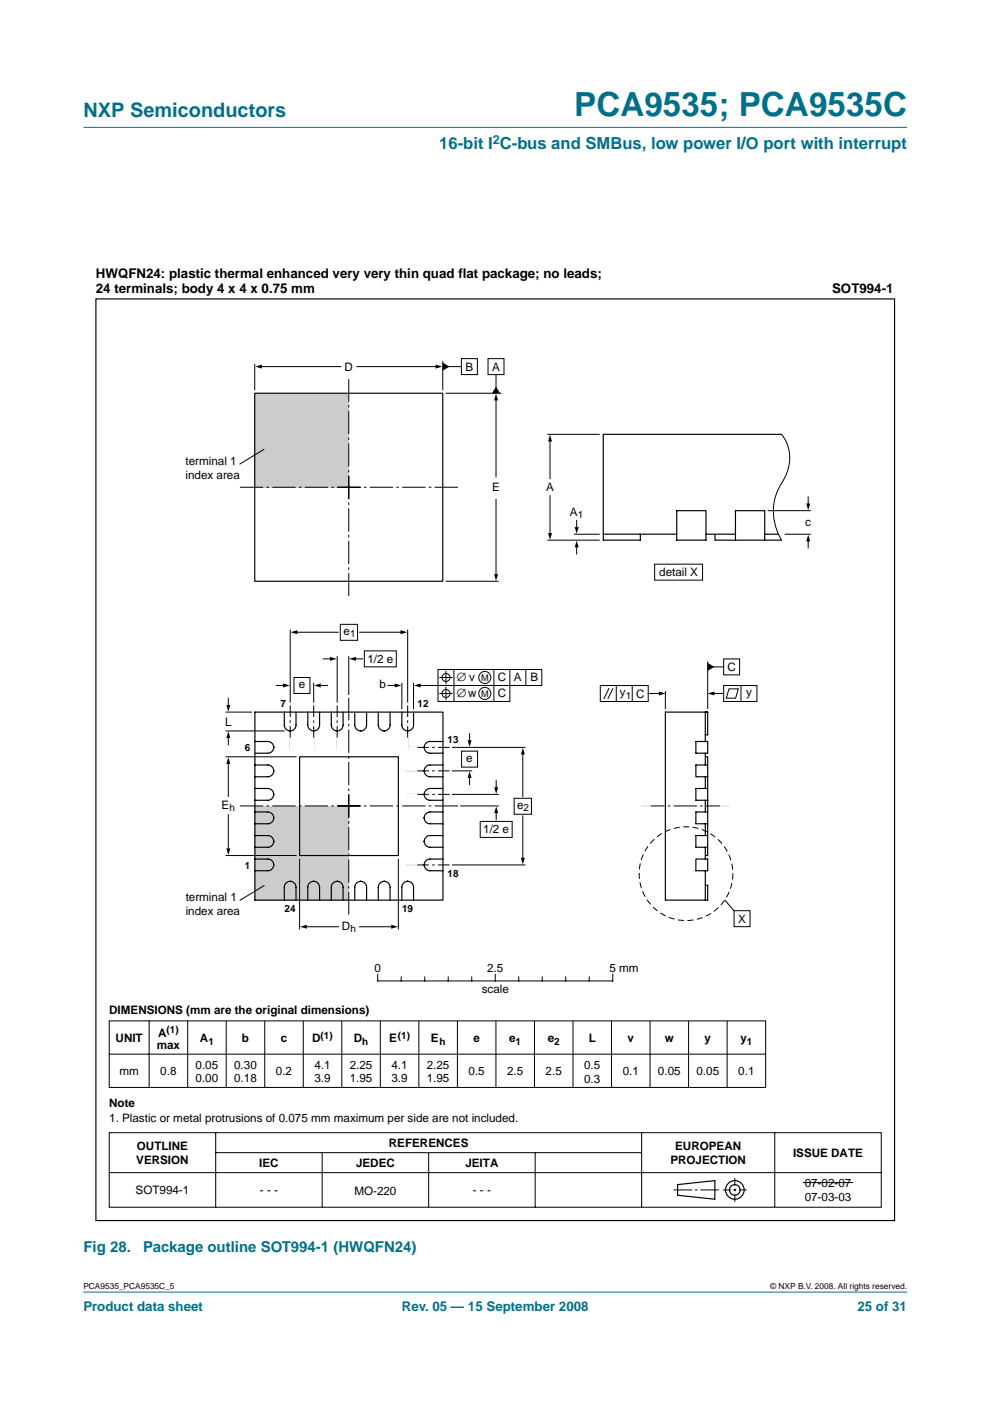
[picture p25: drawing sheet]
<svg xmlns="http://www.w3.org/2000/svg" width="210mm" height="297mm" viewBox="0 0 210 297" stroke-linecap="round" stroke-linejoin="round" font-family="sans-serif">
<defs><g id="words">
<text font-size="7.1" fill="#00708a" x="121.7" y="24.7">PCA9535; PCA9535C</text>
<text font-size="4.2" fill="#00708a" x="17.7" y="24.9">NXP Semiconductors</text>
<text font-size="3.5" fill="#00708a" x="93.1" y="31.6">16-bit I C-bus and SMBus, low power I/O port with interrupt</text>
<g font-size="3.2" fill="#00708a">
<text x="17.7" y="265.5">Fig 28.</text>
<text x="30.4" y="265.5">Package outline SOT994-1 (HWQFN24)</text>
</g>
<g font-size="2.8">
<text x="20.3" y="59">HWQFN24: plastic thermal enhanced very very thin quad flat package; no leads;</text>
<text x="20.3" y="62.1">24 terminals; body 4 x 4 x 0.75 mm</text>
<text x="176.4" y="62.2">SOT994-1</text>
</g>
<g font-size="2.8" fill="#00708a">
<text x="17.7" y="278">Product data sheet</text>
<text x="85.2" y="278">Rev. 05 — 15 September 2008</text>
<text x="181.8" y="278">25 of 31</text>
</g>
<text font-size="2.6" fill="#00708a" x="104.5" y="30.5">2</text>
<g font-size="2.5">
<text x="73.1" y="78.6">D</text>
<text x="98.7" y="78.6">B</text>
<text x="104.3" y="78.6">A</text>
<text x="39.3" y="98.6">terminal 1</text>
<text x="39.3" y="101.6">index area</text>
<text x="104.3" y="104.2">E</text>
<text x="115.8" y="104.2">A</text>
<text x="120.8" y="109.3">A</text>
<text x="170.7" y="111.5">c</text>
<text x="139.8" y="122.2">detail X</text>
<text x="72.8" y="134.6">e</text>
<text x="77.9" y="140.5">1/2 e</text>
<text x="154.2" y="142.2">C</text>
<text x="63.3" y="146">e</text>
<text x="80.5" y="145.9">b</text>
<text x="96.8" y="147.9">∅w</text>
<text x="96.8" y="144.5">∅ v</text>
<text x="105.5" y="144.5">C</text>
<text x="105.5" y="147.9">C</text>
<text x="109" y="144.5">A</text>
<text x="112.4" y="144.5">B</text>
<text x="131.4" y="147.6">y</text>
<text x="134.9" y="147.9">C</text>
<text x="158.2" y="147.6">y</text>
<text x="47.7" y="153.8">L</text>
<text x="98.9" y="161.6">e</text>
<text x="47" y="171.5">E</text>
<text x="109.6" y="171.5">e</text>
<text x="102.5" y="176.7">1/2 e</text>
<text x="39.4" y="191.1">terminal 1</text>
<text x="39.4" y="194.1">index area</text>
<text x="72.5" y="197.1">D</text>
<text x="156.5" y="195.6">X</text>
<text x="79.4" y="206">0</text>
<text x="103.3" y="206">2.5</text>
<text x="129.2" y="206">5 mm</text>
<text x="23.2" y="215">DIMENSIONS (mm are the original dimensions)</text>
<text x="102.2" y="210.6">scale</text>
<text x="24.5" y="221">UNIT</text>
<text x="33.5" y="219.8">A</text>
<text x="42.4" y="221">A</text>
<text x="51.3" y="221">b</text>
<text x="59.5" y="221">c</text>
<text x="66.2" y="221">D</text>
<text x="75" y="221">D</text>
<text x="82.5" y="221">E</text>
<text x="91.3" y="221">E</text>
<text x="100.4" y="221">e</text>
<text x="108" y="221">e</text>
<text x="116.1" y="221">e</text>
<text x="124.8" y="221">L</text>
<text x="133.1" y="221">v</text>
<text x="141" y="221">w</text>
<text x="149.4" y="221">y</text>
<text x="157" y="221">y</text>
<text x="33.2" y="222.3">max</text>
<text x="41.5" y="226.6">0.05</text>
<text x="49.6" y="226.6">0.30</text>
<text x="66.7" y="226.6">4.1</text>
<text x="74.2" y="226.6">2.25</text>
<text x="83" y="226.6">4.1</text>
<text x="90.5" y="226.6">2.25</text>
<text x="123.9" y="226.6">0.5</text>
<text x="25.3" y="228">mm</text>
<text x="34" y="228">0.8</text>
<text x="41.5" y="229.4">0.00</text>
<text x="49.6" y="229.4">0.18</text>
<text x="58.5" y="228">0.2</text>
<text x="66.7" y="229.4">3.9</text>
<text x="74.2" y="229.4">1.95</text>
<text x="83" y="229.4">3.9</text>
<text x="90.5" y="229.4">1.95</text>
<text x="99.3" y="228">0.5</text>
<text x="107.5" y="228">2.5</text>
<text x="115.7" y="228">2.5</text>
<text x="123.9" y="229.6">0.3</text>
<text x="132" y="228">0.1</text>
<text x="139.5" y="228">0.05</text>
<text x="147.7" y="228">0.05</text>
<text x="156.5" y="228">0.1</text>
<text x="23.2" y="234.8">Note</text>
<text x="23.2" y="237.8">1. Plastic or metal protrusions of 0.075 mm maximum per side are not included.</text>
<text x="29" y="243.8">OUTLINE</text>
<text x="82.5" y="243.3">REFERENCES</text>
<text x="143.2" y="243.8">EUROPEAN</text>
<text x="168.1" y="245.2">ISSUE DATE</text>
<text x="28.9" y="246.8">VERSION</text>
<text x="55" y="247.5">IEC</text>
<text x="75.5" y="247.5">JEDEC</text>
<text x="98.7" y="247.5">JEITA</text>
<text x="142.1" y="246.8">PROJECTION</text>
<text x="170.6" y="251.6">07-02-07</text>
<text x="28.7" y="253.1">SOT994-1</text>
<text x="55.1" y="253.1">- - -</text>
<text x="75.1" y="253.3">MO-220</text>
<text x="100.3" y="253.1">- - -</text>
<text x="170.6" y="254.6">07-03-03</text>
</g>
<g font-size="2.1">
<text x="122.5" y="109.8">1</text>
<text x="74.2" y="135.1">1</text>
<text x="59.5" y="149.9">7</text>
<text x="88.6" y="149.9">12</text>
<text x="132.7" y="148.1">1</text>
<text x="51.9" y="159.2">6</text>
<text x="94.9" y="157.4">13</text>
<text x="48.6" y="172">h</text>
<text x="111" y="172">2</text>
<text x="51.9" y="184.2">1</text>
<text x="94.9" y="185.9">18</text>
<text x="60.4" y="193.4">24</text>
<text x="74.3" y="197.6">h</text>
<text x="85.3" y="193.4">19</text>
<text x="35.3" y="219.1">(1)</text>
<text x="44.2" y="221.5">1</text>
<text x="68" y="220.2">(1)</text>
<text x="76.8" y="221.5">h</text>
<text x="84.3" y="220.2">(1)</text>
<text x="93.2" y="221.5">h</text>
<text x="109.3" y="221.5">1</text>
<text x="117.5" y="221.5">2</text>
<text x="158.3" y="221.5">1</text>
</g>
<g font-size="1.9">
<text x="102" y="144.4">M</text>
<text x="102" y="147.7">M</text>
</g>
<g font-size="1.8">
<text x="17.7" y="273.4">PCA9535_PCA9535C_5</text>
<text x="163.3" y="273.4">© NXP B.V. 2008. All rights reserved.</text>
</g>
</g></defs>
<g fill="#00708a" stroke="#00708a" stroke-width=".21">
<path d="M17.7 273.9h174.6z"/>
<path d="M17.7 27h174.6z"/>
</g>
<g fill="none" stroke="#000" stroke-width=".21">
<path d="M55.2 77.7h17.1M75.7 77.7h16.9M95 77.7h2.8M97.8 76h3.4v3.4h-3.4zM103.5 76h3.4v3.4h-3.4zM105.2 79.4v2.8M105.2 84.6v16.5M105.2 105.9v16.1M23.2 216.4h139.1v14.2h-139.1zM31.6 216.4v14.1M39.8 216.4v14.2M48 216.4v14.2"/>
<path d="M56.1 216.4v14.2M64.3 216.4v14.2M72.5 216.4v14.2M80.1 206.6v1.4h49.8v-1.4M80.6 216.4v14.2M85.1 207.1v.9M88.8 216.4v14.2M90.1 207.1v.9M95 207.1v.9M97 216.4v14.2M100 207.1v.9M105 206.6v1.4"/>
<path d="M105.1 216.4v14.2M110 207.1v.9M113.3 216.4v14.2M115 207.1v.9M120 207.1v.9M121.5 216.4v14.2M124.9 207.1v.9M129.7 216.4v14.2M137.8 216.4v14.2M146 216.4v14.2M154.2 216.4v14.2M23.2 223.5h139.1"/>
<path d="M23.2 240.2h163.6v15.8h-163.6zM23.2 248.6h163.6M45.7 240.2v15.8M45.7 244.4h90.3M68.3 244.4v11.6M90.9 244.4v11.6M113.5 244.4v11.6M136 240.2v15.8M142.8 252.3h4M147.3 252.3h.6M148.5 252.3h3.9M153.3 252.3h1.7"/>
<path d="M155.5 252.3h.6M155.8 249.7v1.7M155.8 252v.6M155.8 253.1v1.7M156.6 252.3h1.7M164.3 240.2v15.8M170.2 250.7h10.7"/>
</g>
<g fill="none" stroke="#000" stroke-width=".25">
<path d="M20.3 63.4h169.4v195.4h-169.4zM143.7 251.2l7.9-.9v4l-7.9-.9z"/>
<circle cx="155.8" cy="252.3" r="1.98"/>
<circle cx="155.8" cy="252.3" r="1.13"/>
</g>
<path d="M54.1 77.7l1.4-.4v.8zM92.4 77.3l1.4 .4-1.4 .4zM93.9 76.9l1.4 .8-1.4 .9zM105.2 82l.8 1.4h-1.7zM105.2 83.5l.4 1.4h-.8zM104.8 121.7h.8l-.4 1.4z" fill="#000"/>
<path d="M54 83.4h19.9v19.9h-19.9z" fill="#ccc"/>
<g fill="none" stroke="#000" stroke-width=".21">
<path d="M54 77.2v5.5M93.9 76.6v6.1M56 95.2l-5.2 3.2M94.5 83.4h11.8M116.1 92.1h11.1M116.6 93.3v8.2M165.7 92.1a8.1 8.1 0 0 1 .9 8.7 15.1 15.1 0 0 0-2.5 6.1 12.1 12.1 0 0 0 1.6 7.6M116.1 114.5h11.1M116.6 105.1v8.2M121.7 113.3h5.5M122.3 110.3v1.7M122.3 115.8v1.6"/>
<path d="M138.8 119.6h10.2v3.4h-10.2zM162.8 108.3h9.1M166.4 113.3h5.5M171.4 105.4v1.6M171.4 114.5v1.7M61.5 133.5v15.5M62.8 134h8.9M68.6 139.7h1.7M71.5 139.1v9.9M72.1 132.4h3.7v3.4h-3.7zM73.9 139.1v8.2M75.2 139.7h1.7"/>
<path d="M76.2 134h9M77.3 138h6.7v3.4h-6.7zM86.4 133.5v15.5M94.5 123.2h11.2M47.8 155h12.6M47.8 151h5.6M48.4 148.1v1.7M48.4 156.2v1.7M58.6 145.3h1.7M62.3 143.6h3.4v3.4h-3.4zM66.5 144.8v4.2M67.7 145.3h1.7"/>
<path d="M82.3 145.3h1.7M85.2 144.8v5.6M87.7 144.8v5.6M92.9 141.9h22v3.4h-22zM93.1 143.6h2.9M93.1 147h2.9M94.6 142.2v2.9M94.6 145.6v2.8M95.8 158.5h15.6M96.3 141.9v6.8M97.9 159.3h3.4v3.3h-3.4zM99.6 155.5v1.7"/>
<path d="M104.7 141.9v6.8M108.1 142v6.7h-15.2v-3.4h-4M110.8 159.7v9.2M111.5 141.9v3.4M47.8 160.5h15.1M48.4 161.7v7.2M48.4 172.8v7.4M95.8 168.4h10M95.8 163.4h4.3M97.6 170.9h8.2M99.6 164.7v1.7M101.8 174.2h6.8v3.3h-6.8z"/>
<path d="M105.2 165.5v1.7M105.2 172.1v1.7M109 169.3h3.7v3.3h-3.7zM110.8 173v9.2M64.8 196.5h6.9M76.2 196.5h7M84.5 182.1v15M95.8 183.4h15.6"/>
<circle cx="94.6" cy="147" r=".85"/>
<circle cx="94.6" cy="143.6" r=".85"/>
<circle cx="102.8" cy="143.6" r="1.28"/>
<circle cx="102.8" cy="147" r="1.28"/>
</g>
<path d="M71.5 103.3h25.6M73.9 100.9v25.5M73.9 105.8v-25.4M76.4 103.3h-25.5" fill="none" stroke="#000" stroke-width=".21" stroke-dasharray="4.9 .7 .5 .7" stroke-linecap="butt"/>
<path d="M54 83.4h39.9v39.8h-39.9zM165.7 92.1h-37.8v21.2h15.6M127.9 113.3v1.2h7.9v-1.2M143.5 108.3h6.2v6.2h-6.2zM149.7 113.3h6.2M155.9 108.3h6.2v6.2h-6.2zM162.1 113.3h2.9" fill="none" stroke="#000" stroke-width=".25"/>
<g fill="#000">
<path d="M116.6 92.2l.4 1.4h-.8zM116.2 113h.8l-.4 1.4zM121.8 111.8h.9l-.4 1.4zM122.3 114.6l.4 1.4h-.9zM171.4 113.4l.4 1.4h-.9zM170.9 106.8h.9l-.4 1.4zM61.6 134l1.4-.4v.9zM70 139.3l1.4 .4-1.4 .4zM74 139.7l1.5-.4v.8zM84.9 133.6l1.4 .4-1.4 .5zM48.4 155.1l.4 1.4h-.8zM48 149.5h.8l-.4 1.4z"/>
<path d="M60 144.9l1.4 .4-1.4 .4zM66.6 145.3l1.4-.4v.8zM83.7 144.9l1.4 .4-1.4 .4zM87.8 145.3l1.4-.4v.8zM99.1 157h.9l-.4 1.4zM110.8 158.6l.5 1.4h-.9zM48.4 160.6l.4 1.4h-.8zM48 179.9h.8l-.4 1.4zM99.6 163.5l.4 1.5h-.9zM105.2 171l.4 1.4h-.8zM104.8 166.9h.8l-.4 1.4zM63.6 196.5l1.4-.4v.8z"/>
<path d="M82.9 196.1l1.5 .4-1.5 .4zM110.4 181.9h.9l-.5 1.4z"/>
</g>
<path d="M54 170.9h20v19.9h-20z" fill="#ccc"/>
<g fill="none" stroke="#000" stroke-width=".21">
<path d="M153.4 139.7h3.4v3.4h-3.4zM127.3 145.3h10.1v3.4h-10.1zM129.1 145.9l-1.1 2.3M130 145.9l-1.1 2.3M130.7 145.3v3.4M134.1 145.3v3.4M137.4 147h2.6M141.1 146.5v3.8M150 140.3v10M151.2 141.4h2.2M151.2 147h2.2M153.4 145.3h7.1v3.4h-7.1z"/>
<path d="M154.6 146.1h1.9l-.5 1.9h-2zM157.1 145.3v3.4M47.8 181.4h15.1M56.1 187.7l-5.3 3.2M63.5 182.1v15M153.7 190.8l1.9 2.3M155.6 193.1h3.4v3.4h-3.4z"/>
</g>
<g fill="none" stroke="#000" stroke-width=".21" stroke-dasharray="4.9 .7 .5 .7" stroke-linecap="butt">
<path d="M61.5 158.9v-9.3M66.5 158.9v-9.3M71.5 158.9v-9.3M86 158.5h9.3M86.4 158.9v-9.3M71.5 170.9h25.6M73.9 168.5v25.4M73.9 173.4v-25.5M76.4 170.9h-25.5M86 163.4h9.3M86 168.4h9.3M135.9 170.9h18.7"/>
<path d="M86 183.4h9.3"/>
</g>
<g fill="none" stroke="#000" stroke-width=".25">
<path d="M151.6 113.3v1.2h4.3M162.1 114.5h3.6M54 151h39.9v39.8h-39.9zM54 157.2h2.8a1.25 1.25 0 0 1 1.2 1.3M58 158.5a1.25 1.25 0 0 1-1.2 1.2h-2.8M58 158.5h.1M60.3 151v2.7a1.25 1.25 0 0 0 1.2 1.3M61.5 155h.1M62.8 151v2.7a1.25 1.25 0 0 1-1.3 1.3M65.3 151v2.7a1.25 1.25 0 0 0 1.2 1.3M66.5 155h.1M67.8 151v2.7a1.26 1.26 0 0 1-1.3 1.3"/>
<path d="M70.2 151v2.7a1.25 1.25 0 0 0 1.3 1.3M71.5 155h.1M72.7 151v2.7a1.26 1.26 0 0 1-1.2 1.3M75.2 151v2.7a1.26 1.26 0 0 0 1.3 1.3M76.5 155h.1M77.7 151v2.7a1.25 1.25 0 0 1-1.2 1.3M80.2 151v2.7a1.29 1.29 0 0 0 1.3 1.3M81.5 155h.1M82.7 151v2.7a1.25 1.25 0 0 1-1.2 1.3M85.2 151v2.7a1.25 1.25 0 0 0 1.2 1.3M86.4 155h.1M87.7 151v2.7a1.25 1.25 0 0 1-1.3 1.3"/>
<path d="M89.9 158.5a1.27 1.27 0 0 0 1.3 1.2h2.7M89.9 158.5h.1M93.9 157.2h-2.7a1.25 1.25 0 0 0-1.3 1.3M147.5 157.2h2.5v2.5h-2.5zM149.5 155.8h.5v-4.8h-8.9v39.8h8.4v-6.2M149.5 151v6.2M149.5 159.7v2.5M54 177.2h2.8a1.24 1.24 0 0 1 1.2 1.2M54 172.2h2.8a1.27 1.27 0 0 1 1.2 1.2M54 167.2h2.8a1.26 1.26 0 0 1 1.2 1.2M54 162.2h2.8a1.25 1.25 0 0 1 1.2 1.2M58 178.4a1.26 1.26 0 0 1-1.2 1.2h-2.8"/>
<path d="M58 173.4a1.26 1.26 0 0 1-1.2 1.3h-2.8M58 168.4a1.26 1.26 0 0 1-1.2 1.3h-2.8M58 163.4a1.26 1.26 0 0 1-1.2 1.3h-2.8M58 163.4h.1M58 168.4h.1M58 173.4h.1M58 178.4h.1M63.5 160.5h21v20.9h-21zM89.9 163.4a1.29 1.29 0 0 0 1.3 1.3h2.7M89.9 168.4a1.28 1.28 0 0 0 1.3 1.3h2.7M89.9 173.4a1.28 1.28 0 0 0 1.3 1.3h2.7M89.9 178.4a1.28 1.28 0 0 0 1.3 1.2h2.7"/>
<path d="M89.9 163.4h.1M89.9 168.4h.1M89.9 173.4h.1M89.9 178.4h.1M93.9 162.2h-2.7a1.25 1.25 0 0 0-1.3 1.2M93.9 167.2h-2.7a1.27 1.27 0 0 0-1.3 1.2M93.9 172.2h-2.7a1.28 1.28 0 0 0-1.3 1.2M93.9 177.2h-2.7a1.25 1.25 0 0 0-1.3 1.2M147.5 167.2h2.5v2.5h-2.5zM149.5 160.5h.5v1.7M149.5 164.7v2.5M149.5 169.7v2.5"/>
<path d="M149.5 174.7v2.5M149.5 179.6v2.5M150 162.2h-2.5v2.5h2.5M150 179.7v1.7h-.5M150 172.2h-2.5v2.5h2.5M150 177.2h-2.5v2.4h2.5M150 162.2v5M150 169.7v9.9M54 182.1h2.8a1.25 1.25 0 0 1 1.2 1.3M58 183.4a1.26 1.26 0 0 1-1.2 1.2h-2.8M58 183.4h.1M61.5 186.9h.1"/>
<path d="M61.5 186.9a1.26 1.26 0 0 0-1.2 1.2v2.7M61.5 186.9a1.26 1.26 0 0 1 1.3 1.2v2.7M66.5 186.9h.1M66.5 186.9a1.26 1.26 0 0 0-1.2 1.2v2.7M66.5 186.9a1.27 1.27 0 0 1 1.3 1.2v2.7M71.5 186.9h.1M71.5 186.9a1.26 1.26 0 0 0-1.3 1.2v2.7M71.5 186.9a1.26 1.26 0 0 1 1.2 1.2v2.7M76.5 186.9h.1M76.5 186.9a1.26 1.26 0 0 0-1.3 1.2v2.7M76.5 186.9a1.26 1.26 0 0 1 1.2 1.2v2.7M81.4 186.9h.1"/>
<path d="M81.5 186.9a1.26 1.26 0 0 0-1.3 1.2v2.7M81.5 186.9a1.26 1.26 0 0 1 1.2 1.2v2.7M86.4 186.9h.1M86.4 186.9a1.25 1.25 0 0 0-1.2 1.2v2.7M86.4 186.9a1.26 1.26 0 0 1 1.3 1.2v2.7M89.9 183.4a1.28 1.28 0 0 0 1.3 1.2h2.7M89.9 183.4h.1M93.9 182.1h-2.7a1.25 1.25 0 0 0-1.3 1.3M147.5 182.1h2.5v2.5h-2.5zM149.5 187.7h.5v3.1h-.5"/>
</g>
<path d="M61.5 156.4v2.6M66.5 156.4v2.6M71.5 156.4v2.6M85.9 158.5h2.6M86.4 156.4v2.6M85.9 163.4h2.6M85.9 168.4h2.6M135.7 170.9h2.3M152.6 170.9h2.3M85.9 183.4h2.6" fill="none" stroke="#fff" stroke-width=".35"/>
<path d="M139.7 146.6l1.4 .4-1.4 .5zM150 140.5l1.5 .9-1.5 .8zM150 147l1.5-.4v.9z" fill="#000"/>
<circle cx="145.5" cy="185.2" r="9.9" fill="none" stroke="#000" stroke-width=".21" stroke-dasharray="1.2 .7 0 0" stroke-linecap="butt"/>
<use href="#words"/>
</svg>
